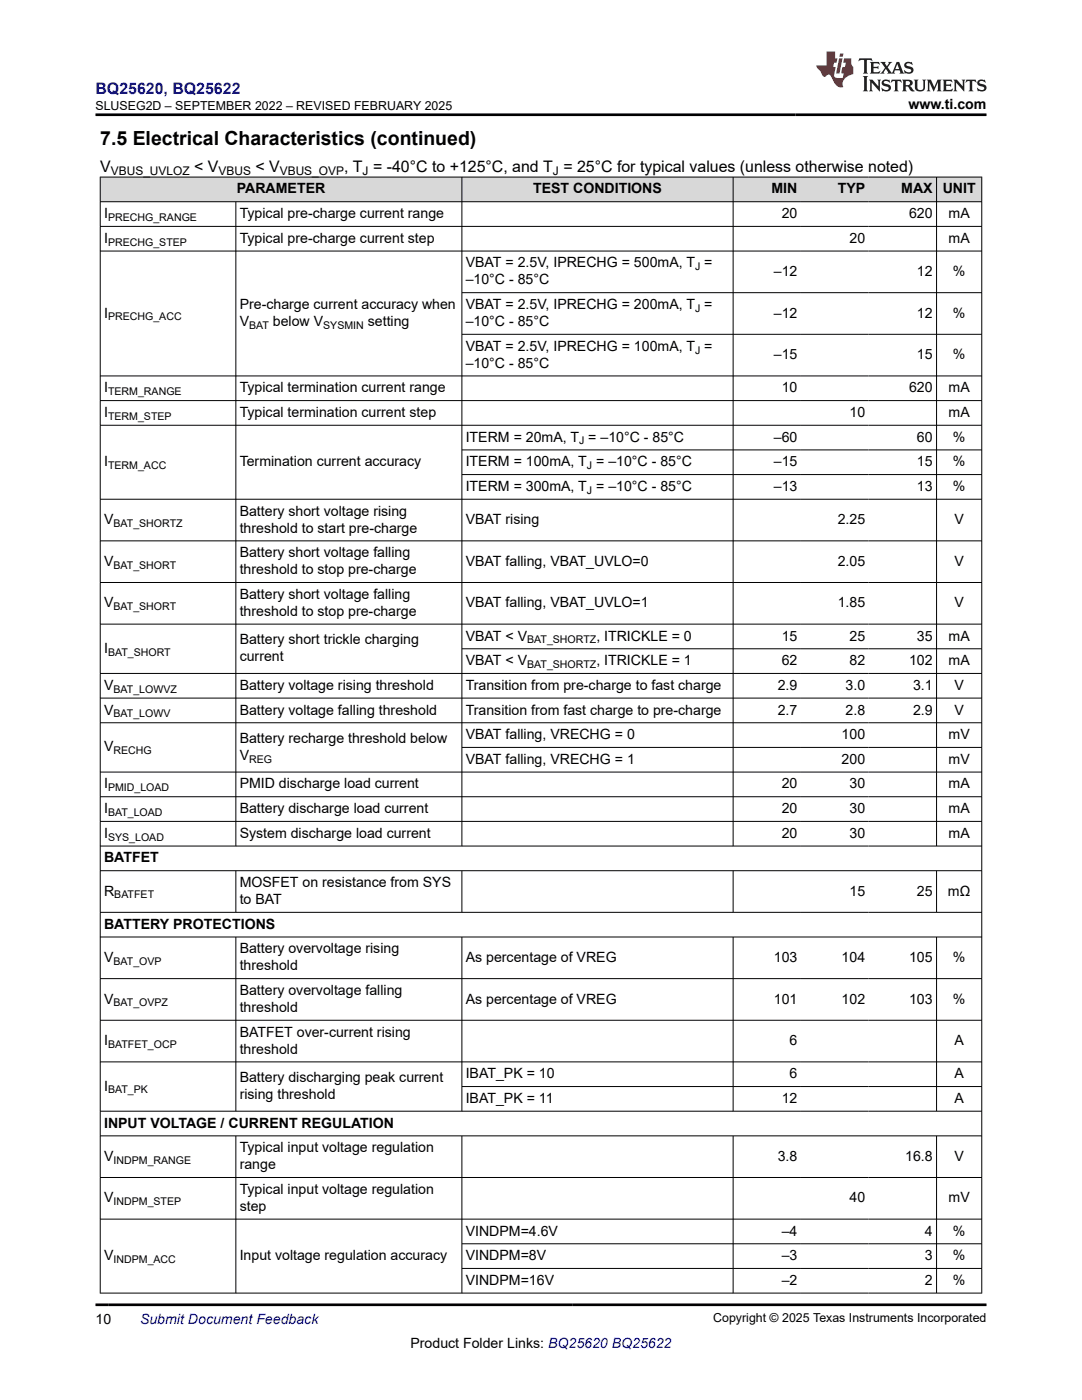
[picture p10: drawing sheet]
<svg xmlns="http://www.w3.org/2000/svg" width="216mm" height="279mm" viewBox="0 0 216 279" stroke-linecap="round" stroke-linejoin="round" font-family="sans-serif">
<defs><g id="words">
<text font-size="3.9" x="20" y="28.8">7.5 Electrical Characteristics (continued)</text>
<text font-size="3.2" fill="#00f" x="19" y="18.7">BQ25620, BQ25622</text>
<g font-size="3.2">
<text x="20" y="34.3">V</text>
<text x="38.7" y="34.3">&lt; V</text>
<text x="51" y="34.3">&lt; V</text>
<text x="68.7" y="34.3">, T = -40°C to +125°C, and T = 25°C for typical values (unless otherwise noted)</text>
</g>
<g font-size="2.8">
<text x="181.3" y="21.8">www.ti.com</text>
<text x="47.2" y="38.6">PARAMETER</text>
<text x="106.4" y="38.6">TEST CONDITIONS</text>
<text x="153.9" y="38.6">MIN</text>
<text x="167.2" y="38.6">TYP</text>
<text x="179.8" y="38.6">MAX</text>
<text x="188.1" y="38.6">UNIT</text>
<text x="20.8" y="43.5">I</text>
<text x="47.8" y="43.5">Typical pre-charge current range</text>
<text x="156" y="43.5">20</text>
<text x="181.4" y="43.5">620</text>
<text x="189.3" y="43.5">mA</text>
<text x="20.8" y="48.5">I</text>
<text x="47.8" y="48.5">Typical pre-charge current step</text>
<text x="92.9" y="53.4">VBAT = 2.5V, IPRECHG = 500mA, T =</text>
<text x="169.5" y="48.5">20</text>
<text x="189.3" y="48.5">mA</text>
<text x="92.9" y="56.8">–10°C - 85°C</text>
<text x="154.4" y="55.1">–12</text>
<text x="183" y="55.1">12</text>
<text x="190.1" y="55.1">%</text>
<text x="20.8" y="63.4">I</text>
<text x="47.8" y="61.7">Pre-charge current accuracy when</text>
<text x="47.8" y="65.1">V</text>
<text x="54.5" y="65.1">below V</text>
<text x="73.4" y="65.1">setting</text>
<text x="92.9" y="61.7">VBAT = 2.5V, IPRECHG = 200mA, T =</text>
<text x="92.9" y="65.1">–10°C - 85°C</text>
<text x="154.4" y="63.4">–12</text>
<text x="183" y="63.4">12</text>
<text x="190.1" y="63.4">%</text>
<text x="92.9" y="70">VBAT = 2.5V, IPRECHG = 100mA, T =</text>
<text x="154.4" y="71.7">–15</text>
<text x="183" y="71.7">15</text>
<text x="190.1" y="71.7">%</text>
<text x="92.9" y="73.4">–10°C - 85°C</text>
<text x="20.8" y="78.3">I</text>
<text x="20.8" y="83.2">I</text>
<text x="47.8" y="78.3">Typical termination current range</text>
<text x="47.8" y="83.2">Typical termination current step</text>
<text x="156" y="78.3">10</text>
<text x="169.5" y="83.2">10</text>
<text x="181.4" y="78.3">620</text>
<text x="189.3" y="78.3">mA</text>
<text x="189.3" y="83.2">mA</text>
<text x="92.9" y="88.1">ITERM = 20mA, T = –10°C - 85°C</text>
<text x="154.4" y="88.1">–60</text>
<text x="183" y="88.1">60</text>
<text x="190.1" y="88.1">%</text>
<text x="20.8" y="93.1">I</text>
<text x="47.8" y="93.1">Termination current accuracy</text>
<text x="92.9" y="93.1">ITERM = 100mA, T = –10°C - 85°C</text>
<text x="154.4" y="93.1">–15</text>
<text x="183" y="93.1">15</text>
<text x="190.1" y="93.1">%</text>
<text x="92.9" y="98">ITERM = 300mA, T = –10°C - 85°C</text>
<text x="154.4" y="98">–13</text>
<text x="183" y="98">13</text>
<text x="190.1" y="98">%</text>
<text x="20.8" y="104.6">V</text>
<text x="47.8" y="102.9">Battery short voltage rising</text>
<text x="47.8" y="106.3">threshold to start pre-charge</text>
<text x="92.9" y="104.6">VBAT rising</text>
<text x="167.1" y="104.6">2.25</text>
<text x="190.4" y="104.6">V</text>
<text x="20.8" y="112.9">V</text>
<text x="47.8" y="111.2">Battery short voltage falling</text>
<text x="92.9" y="112.9">VBAT falling, VBAT_UVLO=0</text>
<text x="167.1" y="112.9">2.05</text>
<text x="190.4" y="112.9">V</text>
<text x="47.8" y="114.6">threshold to stop pre-charge</text>
<text x="47.8" y="119.5">Battery short voltage falling</text>
<text x="20.8" y="121.2">V</text>
<text x="47.8" y="122.9">threshold to stop pre-charge</text>
<text x="92.9" y="121.2">VBAT falling, VBAT_UVLO=1</text>
<text x="167.1" y="121.2">1.85</text>
<text x="190.4" y="121.2">V</text>
<text x="20.8" y="130.3">I</text>
<text x="47.8" y="128.6">Battery short trickle charging</text>
<text x="47.8" y="132">current</text>
<text x="92.9" y="127.8">VBAT &lt; V</text>
<text x="119" y="127.8">, ITRICKLE = 0</text>
<text x="156" y="127.8">15</text>
<text x="169.5" y="127.8">25</text>
<text x="183" y="127.8">35</text>
<text x="189.3" y="127.8">mA</text>
<text x="20.8" y="137.7">V</text>
<text x="47.8" y="137.7">Battery voltage rising threshold</text>
<text x="92.9" y="132.8">VBAT &lt; V</text>
<text x="92.9" y="137.7">Transition from pre-charge to fast charge</text>
<text x="119" y="132.8">, ITRICKLE = 1</text>
<text x="155.2" y="137.7">2.9</text>
<text x="156" y="132.8">62</text>
<text x="168.7" y="137.7">3.0</text>
<text x="169.5" y="132.8">82</text>
<text x="181.4" y="132.8">102</text>
<text x="182.2" y="137.7">3.1</text>
<text x="189.3" y="132.8">mA</text>
<text x="190.4" y="137.7">V</text>
<text x="20.8" y="142.6">V</text>
<text x="47.8" y="142.6">Battery voltage falling threshold</text>
<text x="92.9" y="142.6">Transition from fast charge to pre-charge</text>
<text x="155.2" y="142.6">2.7</text>
<text x="168.7" y="142.6">2.8</text>
<text x="182.2" y="142.6">2.9</text>
<text x="190.4" y="142.6">V</text>
<text x="20.8" y="150">V</text>
<text x="47.8" y="148.3">Battery recharge threshold below</text>
<text x="92.9" y="147.5">VBAT falling, VRECHG = 0</text>
<text x="167.9" y="147.5">100</text>
<text x="189.3" y="147.5">mV</text>
<text x="47.8" y="151.7">V</text>
<text x="92.9" y="152.4">VBAT falling, VRECHG = 1</text>
<text x="167.9" y="152.4">200</text>
<text x="189.3" y="152.4">mV</text>
<text x="20.8" y="157.4">I</text>
<text x="47.8" y="157.4">PMID discharge load current</text>
<text x="156" y="157.4">20</text>
<text x="169.5" y="157.4">30</text>
<text x="189.3" y="157.4">mA</text>
<text x="20.8" y="162.3">I</text>
<text x="20.8" y="167.2">I</text>
<text x="47.8" y="162.3">Battery discharge load current</text>
<text x="47.8" y="167.2">System discharge load current</text>
<text x="156" y="162.3">20</text>
<text x="156" y="167.2">20</text>
<text x="169.5" y="162.3">30</text>
<text x="169.5" y="167.2">30</text>
<text x="189.3" y="162.3">mA</text>
<text x="189.3" y="167.2">mA</text>
<text x="20.8" y="172.1">BATFET</text>
<text x="20.8" y="178.7">R</text>
<text x="47.8" y="177">MOSFET on resistance from SYS</text>
<text x="169.5" y="178.7">15</text>
<text x="183" y="178.7">25</text>
<text x="189.2" y="178.7">mΩ</text>
<text x="20.8" y="185.4">BATTERY PROTECTIONS</text>
<text x="47.8" y="180.4">to BAT</text>
<text x="20.8" y="192">V</text>
<text x="47.8" y="190.3">Battery overvoltage rising</text>
<text x="92.9" y="192">As percentage of VREG</text>
<text x="154.4" y="192">103</text>
<text x="167.9" y="192">104</text>
<text x="181.4" y="192">105</text>
<text x="190.1" y="192">%</text>
<text x="47.8" y="193.7">threshold</text>
<text x="20.8" y="200.3">V</text>
<text x="47.8" y="198.6">Battery overvoltage falling</text>
<text x="47.8" y="202">threshold</text>
<text x="92.9" y="200.3">As percentage of VREG</text>
<text x="154.4" y="200.3">101</text>
<text x="167.9" y="200.3">102</text>
<text x="181.4" y="200.3">103</text>
<text x="190.1" y="200.3">%</text>
<text x="20.8" y="208.6">I</text>
<text x="47.8" y="206.9">BATFET over-current rising</text>
<text x="157.5" y="208.6">6</text>
<text x="190.4" y="208.6">A</text>
<text x="47.8" y="210.3">threshold</text>
<text x="47.8" y="216">Battery discharging peak current</text>
<text x="92.9" y="215.2">IBAT_PK = 10</text>
<text x="157.5" y="215.2">6</text>
<text x="190.4" y="215.2">A</text>
<text x="20.8" y="217.7">I</text>
<text x="47.8" y="219.4">rising threshold</text>
<text x="92.9" y="220.1">IBAT_PK = 11</text>
<text x="156" y="220.1">12</text>
<text x="190.4" y="220.1">A</text>
<text x="20.8" y="225">INPUT VOLTAGE / CURRENT REGULATION</text>
<text x="20.8" y="231.7">V</text>
<text x="47.8" y="230">Typical input voltage regulation</text>
<text x="47.8" y="233.3">range</text>
<text x="155.2" y="231.7">3.8</text>
<text x="180.6" y="231.7">16.8</text>
<text x="190.4" y="231.7">V</text>
<text x="20.8" y="240">V</text>
<text x="47.8" y="238.3">Typical input voltage regulation</text>
<text x="169.5" y="240">40</text>
<text x="189.3" y="240">mV</text>
<text x="47.8" y="241.7">step</text>
<text x="20.8" y="251.5">V</text>
<text x="47.8" y="251.5">Input voltage regulation accuracy</text>
<text x="92.9" y="251.5">VINDPM=8V</text>
<text x="92.9" y="246.6">VINDPM=4.6V</text>
<text x="156" y="246.6">–4</text>
<text x="156" y="251.5">–3</text>
<text x="184.5" y="246.6">4</text>
<text x="184.5" y="251.5">3</text>
<text x="190.1" y="246.6">%</text>
<text x="190.1" y="251.5">%</text>
<text x="92.9" y="256.4">VINDPM=16V</text>
<text x="156" y="256.4">–2</text>
<text x="184.5" y="256.4">2</text>
<text x="190.1" y="256.4">%</text>
<text x="19" y="264.2">10</text>
<text x="81.9" y="269">Product Folder Links: BQ25620 BQ25622</text>
</g>
<text font-size="2.8" fill="#00f" x="27.9" y="264.2">Submit Document Feedback</text>
<g font-size="2.5">
<text x="19" y="21.9">SLUSEG2D – SEPTEMBER 2022 – REVISED FEBRUARY 2025</text>
<text x="142.3" y="263.9">Copyright © 2025 Texas Instruments Incorporated</text>
</g>
<g font-size="2.4">
<text x="22.1" y="34.9">VBUS_UVLOZ</text>
<text x="43.6" y="34.9">VBUS</text>
<text x="55.8" y="34.9">VBUS_OVP</text>
<text x="72.4" y="34.9">J</text>
<text x="110.3" y="34.9">J</text>
</g>
<g font-size="2.1">
<text x="21.6" y="44.1">PRECHG_RANGE</text>
<text x="21.6" y="49">PRECHG_STEP</text>
<text x="138.7" y="53.9">J</text>
<text x="21.6" y="63.9">PRECHG_ACC</text>
<text x="49.7" y="65.6">BAT</text>
<text x="64.5" y="65.6">SYSMIN</text>
<text x="138.7" y="62.2">J</text>
<text x="138.7" y="70.6">J</text>
<text x="21.6" y="78.9">TERM_RANGE</text>
<text x="21.6" y="83.8">TERM_STEP</text>
<text x="115.5" y="88.7">J</text>
<text x="21.6" y="93.6">TERM_ACC</text>
<text x="117.1" y="93.6">J</text>
<text x="117.1" y="98.6">J</text>
<text x="22.6" y="105.2">BAT_SHORTZ</text>
<text x="22.6" y="113.5">BAT_SHORT</text>
<text x="22.6" y="121.8">BAT_SHORT</text>
<text x="21.6" y="130.9">BAT_SHORT</text>
<text x="105.2" y="128.4">BAT_SHORTZ</text>
<text x="105.2" y="133.3">BAT_SHORTZ</text>
<text x="22.6" y="138.2">BAT_LOWVZ</text>
<text x="22.6" y="143.2">BAT_LOWV</text>
<text x="22.6" y="150.5">RECHG</text>
<text x="49.7" y="152.2">REG</text>
<text x="21.6" y="157.9">PMID_LOAD</text>
<text x="21.6" y="162.8">BAT_LOAD</text>
<text x="21.6" y="167.8">SYS_LOAD</text>
<text x="22.8" y="179.3">BATFET</text>
<text x="22.6" y="192.5">BAT_OVP</text>
<text x="22.6" y="200.8">BAT_OVPZ</text>
<text x="21.6" y="209.1">BATFET_OCP</text>
<text x="21.6" y="218.2">BAT_PK</text>
<text x="22.6" y="232.2">INDPM_RANGE</text>
<text x="22.6" y="240.5">INDPM_STEP</text>
<text x="22.6" y="252.1">INDPM_ACC</text>
</g>
</g></defs>
<g fill="#d8d8d8">
<path d="M20 35.3h175.9v5h-175.9z" fill-rule="evenodd"/>
<path d="M20.1 35.4h72v4.8h-72z" fill-rule="evenodd"/>
<path d="M92.2 35.4h54v4.8h-54z" fill-rule="evenodd"/>
<path d="M146.3 35.4h13.5v4.8h-13.5z" fill-rule="evenodd"/>
<path d="M159.8 35.4h13.5v4.8h-13.5z" fill-rule="evenodd"/>
<path d="M173.3 35.4h13.5v4.8h-13.5z" fill-rule="evenodd"/>
<path d="M186.9 35.4h8.9v4.8h-8.9z" fill-rule="evenodd"/>
</g>
<g fill="none" stroke="#000" stroke-width=".2">
<path d="M19.9 35.3h176.1M20 35.3v222.8M92.2 35.3v133.6M146.3 35.3v133.6M186.9 35.3v133.6M195.9 35.3v222.8M19.9 40.3h176.1M19.9 45.2h176.1M19.9 50.1h176.1M47.1 40.3v128.6M92.2 58.4h103.8M19.9 79.9h176.1"/>
<path d="M92.2 66.7h103.8M196 75h-176.1M19.9 84.9h176.1M92.2 89.8h103.8M92.2 94.7h103.8M196 99.6h-176.1M19.9 107.9h176.1M19.9 116.2h176.1M19.9 124.6h176.1M19.9 139.3h176.1M92.2 129.5h103.8M196 134.4h-176.1"/>
<path d="M19.9 144.2h176.1M19.9 154.1h176.1M19.9 159h176.1M92.2 149.2h103.8M19.9 163.9h176.1M19.9 168.8h176.1M19.9 173.8h176.1M47.1 173.8v8.3M92.2 173.8v8.3M146.3 173.8v8.3M186.9 173.8v8.3M19.9 182.1h176.1"/>
<path d="M19.9 187h176.1M19.9 195.3h176.1M47.1 187v34.8M92.2 187v34.8M146.3 187v34.8M186.9 187v34.8M19.9 203.6h176.1M19.9 211.9h176.1M92.2 216.8h103.8M19.9 221.8h176.1M19.9 226.7h176.1M19.9 235h176.1"/>
<path d="M47.1 226.7v31.4M92.2 226.7v31.4M146.3 226.7v31.4M186.9 226.7v31.4M19.9 243.3h176.1M19.9 258.1h176.1M92.2 248.2h103.8M92.2 253.1h103.8"/>
</g>
<path d="M171.5 11.6l-.2 .6 .5-.2h.6v.1v2.2l-.2 .4h1l-.2-.4v-2.2v-.1h.5l.6 .2-.2-.6zM173.6 12.4l.2 .3v1.6l-.2 .4h1.9l.1-.6a1.08 1.08 0 0 1-1.3 .2v-.7h.6l.4 .2v-.7l-.4 .2h-.6v-.5l.2-.2a1 1 0 0 1 1 .3l-.1-.5zM175.7 12.4l.9 1.1-1 1.2h.9l-.2-.2 .5-.8 .4 .8-.2 .2h1.6l-.2-.2 .2-.5h.9l.1 .5-.1 .2h.9l-.2-.4-.8-1.9h-.5l-.9 2.1-.9-1.1 .9-1h-.8l.2 .2-.4 .6-.4-.6 .2-.2zM179 12.8l.4 1h-.7zM180.7 12.5a.65 .65 0 0 0-.2 .7 .65 .65 0 0 0 .6 .5l.6 .1 .1 .3a.79 .79 0 0 1-.7 .4 .79 .79 0 0 1-.7-.5l.1 .7 .2-.1a.93 .93 0 0 0 1.1 0 .93 .93 0 0 0 .4-.9 1.46 1.46 0 0 0-1.2-.6l-.1-.3a1.09 1.09 0 0 1 1.2 .2l-.2-.6-.1 .1-.5-.2zM172.2 15.2l.2 .4v2.2l-.2 .4h1l-.2-.4v-2.2l.2-.4zM173.4 15.9l.2 .4v1.5l-.2 .4h.8l-.3-.4 .1-1.3 1.6 1.8v-2l.2-.4h-.7l.1 .2 .1 1.1-1.2-1.3zM176.2 16a.65 .65 0 0 0-.2 .8 .65 .65 0 0 0 .6 .4l.6 .2 .1 .2a.79 .79 0 0 1-.7 .4 .79 .79 0 0 1-.7-.5l.1 .7 .2-.1a.93 .93 0 0 0 1.1 .1 .93 .93 0 0 0 .4-1 1.46 1.46 0 0 0-1.2-.5l-.1-.4a1.09 1.09 0 0 1 1.2 .2l-.1-.6-.2 .1-.5-.1zM177.9 15.9l-.1 .6a.63 .63 0 0 1 .8-.3v1.6l-.3 .4h1l-.2-.4v-1.6a.66 .66 0 0 1 .8 .3l-.1-.6zM180 15.9l.2 .4v1.5l-.2 .4h1l-.2-.2-.1-.7h.5l.1 .2a.79 .79 0 0 0 1.2 .6l-1-.9a.61 .61 0 0 0 .6-.6 .61 .61 0 0 0-.5-.7zM180.8 16.2h.1a.47 .47 0 0 1 .5 .1 .47 .47 0 0 1 .1 .5l-.1 .1-.7 .1zM182.3 15.9l.2 .2a2.27 2.27 0 0 0 .4 2 1.04 1.04 0 0 0 1.7-.7v-1.3l.2-.2h-.8l.2 .4v1.1a.6 .6 0 0 1-.6 .6 .6 .6 0 0 1-.6-.6v-1.1l.3-.4zM184.9 15.9l.2 .4v1.5l-.2 .4h.8l-.3-.4v-1.4l.9 1.9 .9-1.9v1.4l-.3 .4h1l-.2-.4v-1.5l.2-.4h-.8l-.7 1.5-.6-1.5zM188.1 15.9l.2 .4v1.5l-.2 .4h1.9l.1-.6a1.09 1.09 0 0 1-1.3 .2v-.7h.6l.4 .2v-.6l-.4 .2h-.6v-.6l.2-.1a1.01 1.01 0 0 1 1 .3l-.1-.6zM190.2 15.9l.3 .4v1.5l-.3 .4h.8l-.2-.4v-1.3l1.6 1.8v-2l.2-.4h-.7l.2 .2v1.1l-1.2-1.3zM192.8 15.9l-.1 .6a.63 .63 0 0 1 .8-.3v1.6l-.3 .4h1l-.2-.4v-1.6a.66 .66 0 0 1 .8 .3l-.1-.6zM195.2 16a.65 .65 0 0 0-.2 .8 .65 .65 0 0 0 .6 .4l.6 .2 .2 .2a.79 .79 0 0 1-.7 .4 .79 .79 0 0 1-.7-.5l.1 .7 .2-.1a.93 .93 0 0 0 1 .1 .93 .93 0 0 0 .5-1 1.46 1.46 0 0 0-1.3-.5v-.4a1.09 1.09 0 0 1 1.2 .2l-.2-.6-.2 .1-.5-.1z" fill="#231f20"/>
<path d="M164.9 10.3v2.7h-2l.1 .4 .8 1a.95 .95 0 0 0 1 .9 .59 .59 0 0 1 .5-.4 .59 .59 0 0 1 .5 .3l.4 .8a1.59 1.59 0 0 0 2.1 1.4 1.61 1.61 0 0 1 1-2.3l1-.3-.1-1.5a1.59 1.59 0 0 1-.3-1.7h-1.5l-.2 .9h.6l-.2 .9h-.5l-.2 .9v.3l.4 .1-.1 .9h-.7a.73 .73 0 0 1-1-.7l.3-1.5h-.5l.1-.9h.5l.2-.9h-.5v-1.3zM167.4 11.6l-.6 3.1h.7l.6-3.1zM167.6 10.7l-.1 .6h.7l.1-.6z" fill="#ed1c24"/>
<path d="M19 22.9h177.8M19 260.4h177.8" fill="none" stroke="#000" stroke-width=".53"/>
<use href="#words"/>
</svg>
